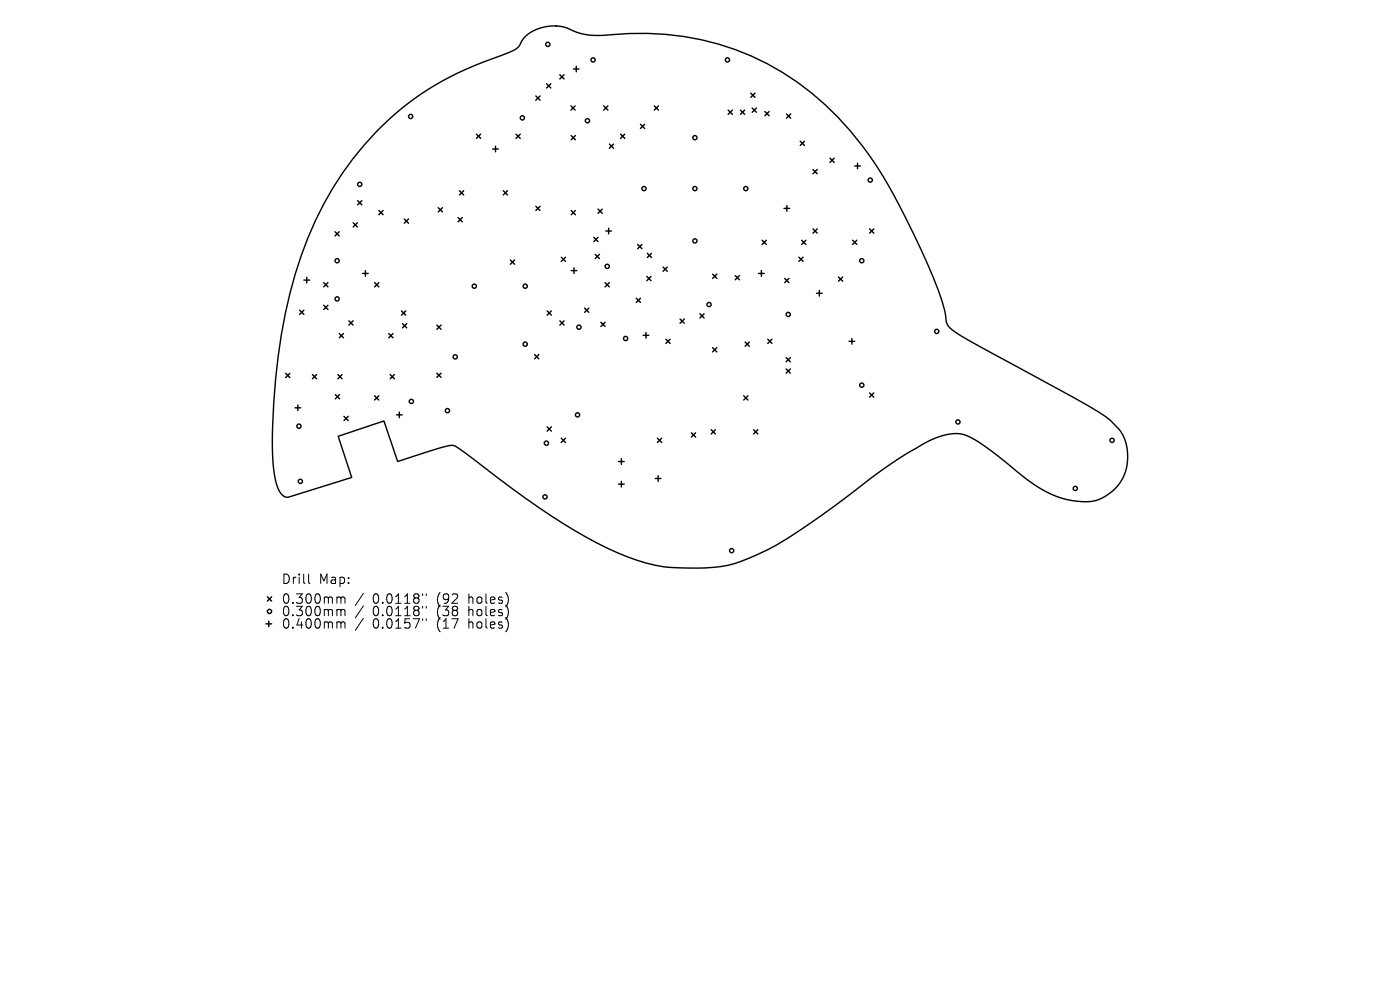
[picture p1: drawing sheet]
<svg xmlns="http://www.w3.org/2000/svg" width="297mm" height="210mm" viewBox="0 0 297 210" stroke-linecap="round" stroke-linejoin="round" font-family="sans-serif">
<defs><g id="words">
<g font-size="2.8">
<text x="59.6" y="124.2">Drill</text>
<text x="67.6" y="124.2">Map:</text>
<text x="59.6" y="128.4">0.300mm</text>
<text x="59.6" y="131">0.300mm</text>
<text x="79.1" y="128.4">0.0118&quot;</text>
<text x="79.1" y="131">0.0118&quot;</text>
<text x="92.8" y="128.4">(92</text>
<text x="92.8" y="131">(38</text>
<text x="99.7" y="128.4">holes)</text>
<text x="99.7" y="131">holes)</text>
<text x="59.6" y="133.6">0.400mm</text>
<text x="79.1" y="133.6">0.0157&quot;</text>
<text x="92.8" y="133.6">(17</text>
<text x="99.7" y="133.6">holes)</text>
</g>
</g></defs>
<g fill="none" stroke="#000" stroke-width=".3">
<path d="M116 17.8l.9 .9M116.9 17.8l-.9 .9M118.8 15.9l.9 .9M119.7 15.9l-.9 .9M121.7 14.6h1.2M122.3 14v1.2M159.3 19.8l.9 .9M160.2 19.8l-.9 .9M81.1 26.7a62.6 62.6 0 0 1 24.8-14.8l1.4-.5a4.7 4.7 0 0 0 3.1-2 7.5 7.5 0 0 1 6.8-3.9h1.2a10.2 10.2 0 0 1 3.9 1.3 15.5 15.5 0 0 0 7.1 .6 57.7 57.7 0 0 1 53.6 23.6 97.9 97.9 0 0 1 10.7 18.4 87.7 87.7 0 0 1 6.8 17.2l.4 2 .4 .8 .7 .6 3 1.9 5.9 3.2a344.7 344.7 0 0 1 23.7 13.3l2.5 2.4a9.6 9.6 0 0 1-6.4 15.6 19 19 0 0 1-12.4-4.4 129.1 129.1 0 0 0-10.9-8.4 8.4 8.4 0 0 0-8.9-.7 81.1 81.1 0 0 0-14.9 9.5 160.6 160.6 0 0 1-20.2 13.9l-1.1 .6a27.5 27.5 0 0 1-12.3 3.5l-.8 .1a37.9 37.9 0 0 1-16.1-2.4 110.6 110.6 0 0 1-24.7-14.6l-9.7-7.4a6.4 6.4 0 0 0-2.5-1.6 12.1 12.1 0 0 0-4.7 1.1l-7.1 2.3-3-8.6-9.7 3.2 2.9 8.8-13.5 4.2a2.77 2.77 0 0 1-2.3-2.4l-.7-3.6a58.5 58.5 0 0 1-.3-8.9 122.3 122.3 0 0 1 6.1-36.4 70.2 70.2 0 0 1 17.2-27.5zM101.1 28.5l.9 .9M102 28.5l-.9 .9M104.5 31.6h1.2"/>
<path d="M105.1 31v1.2M109.5 28.5l.9 .9M110.4 28.5l-.9 .9M113.7 20.4l.9 .9M114.6 20.4l-.9 .9M121.1 22.5l.9 .9M121.2 28.8l.9 .9M122 22.5l-.9 .9M122.1 28.8l-.9 .9M128.1 22.5l.9 .9M129 22.5l-.9 .9M129.3 30.6l.9 .9"/>
<path d="M130.2 30.6l-.9 .9M131.6 28.5l.9 .9M132.5 28.5l-.9 .9M135.9 26.4l.9 .9M136.8 26.4l-.9 .9M138.8 22.5l.9 .9M139.7 22.5l-.9 .9M154.5 23.4l.9 .9M155.4 23.4l-.9 .9M157.1 23.4l.9 .9M158 23.4l-.9 .9M159.6 22.9l.9 .9"/>
<path d="M160.5 22.9l-.9 .9M162.3 23.7l.9 .9M163.2 23.7l-.9 .9M166.9 24.2l.9 .9M167.8 24.2l-.9 .9M169.8 30l.9 .9M170.7 30l-.9 .9M172.5 36l.9 .9M173.4 36l-.9 .9M176.1 33.6l.9 .9M177 33.6l-.9 .9M181.3 35.2h1.2"/>
<path d="M181.9 34.6v1.2M64.5 59.4h1.2M65.1 58.8v1.2M68.7 60l.9 .9M69.6 60l-.9 .9M71.1 49.2l.9 .9M72 49.2l-.9 .9M74.9 47.3l.9 .9M75.8 47.3l-.9 .9M75.9 42.6l.9 .9M76.8 42.6l-.9 .9M76.9 58h1.2"/>
<path d="M77.5 57.4v1.2M79.5 60l.9 .9M80.4 60l-.9 .9M80.4 44.7l.9 .9M81.3 44.7l-.9 .9M85.8 46.5l.9 .9M86.7 46.5l-.9 .9M93 44.1l.9 .9M93.9 44.1l-.9 .9M97.2 46.2l.9 .9M97.5 40.5l.9 .9M98.1 46.2l-.9 .9"/>
<path d="M98.4 40.5l-.9 .9M106.8 40.5l.9 .9M107.7 40.5l-.9 .9M108.3 55.2l.9 .9M109.2 55.2l-.9 .9M113.7 43.8l.9 .9M114.6 43.8l-.9 .9M119.1 54.6l.9 .9M120 54.6l-.9 .9M121.2 44.7l.9 .9M121.2 57.4h1.2M121.8 56.8v1.2"/>
<path d="M122.1 44.7l-.9 .9M126 50.4l.9 .9M126.3 54l.9 .9M126.9 50.4l-.9 .9M126.9 44.4l.9 .9M127.2 54l-.9 .9M127.8 44.4l-.9 .9M128.4 60l.9 .9M128.5 49h1.2M129.1 48.4v1.2M129.3 60l-.9 .9M135.3 51.9l.9 .9"/>
<path d="M136.2 51.9l-.9 .9M137.2 58.6l.9 .9M137.3 53.7l.9 .9M138.1 58.6l-.9 .9M138.2 53.7l-.9 .9M140.7 56.7l.9 .9M141.6 56.7l-.9 .9M151.2 58.2l.9 .9M152.1 58.2l-.9 .9M156 58.5l.9 .9M156.9 58.5l-.9 .9M160.9 58h1.2"/>
<path d="M161.5 57.4v1.2M161.7 51l.9 .9M162.6 51l-.9 .9M166.3 44.2h1.2M166.5 59.1l.9 .9M166.9 43.6v1.2M167.4 59.1l-.9 .9M169.5 54.6l.9 .9M170.1 51l.9 .9M170.4 54.6l-.9 .9M171 51l-.9 .9M172.5 48.6l.9 .9"/>
<path d="M173.4 48.6l-.9 .9M177.9 58.8l.9 .9M178.8 58.8l-.9 .9M180.9 51l.9 .9M181.8 51l-.9 .9M184.5 48.6l.9 .9M185.4 48.6l-.9 .9M60.6 79.2l.9 .9M61.5 79.2l-.9 .9M63.6 65.8l.9 .9M64.5 65.8l-.9 .9M66.3 79.5l.9 .9"/>
<path d="M67.2 79.5l-.9 .9M68.7 64.8l.9 .9M69.6 64.8l-.9 .9M71.7 79.5l.9 .9M72 70.8l.9 .9M72.6 79.5l-.9 .9M72.9 70.8l-.9 .9M74 68.1l.9 .9M74.9 68.1l-.9 .9M82.5 70.8l.9 .9M82.8 79.5l.9 .9M83.4 70.8l-.9 .9"/>
<path d="M83.7 79.5l-.9 .9M85.2 66l.9 .9M85.4 68.7l.9 .9M86.1 66l-.9 .9M86.3 68.7l-.9 .9M92.7 69l.9 .9M92.7 79.2l.9 .9M93.6 69l-.9 .9M93.6 79.2l-.9 .9M113.4 75.2l.9 .9M114.3 75.2l-.9 .9M116.1 66l.9 .9"/>
<path d="M117 66l-.9 .9M118.8 68.1l.9 .9M119.7 68.1l-.9 .9M124 65.4l.9 .9M124.9 65.4l-.9 .9M127.5 68.4l.9 .9M128.4 68.4l-.9 .9M135 63.3l.9 .9M135.9 63.3l-.9 .9M136.4 71.1h1.2M137 70.5v1.2M141.3 72l.9 .9"/>
<path d="M142.2 72l-.9 .9M144.3 67.7l.9 .9M145.2 67.7l-.9 .9M148.5 66.6l.9 .9M149.4 66.6l-.9 .9M151.2 73.8l.9 .9M152.1 73.8l-.9 .9M158.1 72.6l.9 .9M159 72.6l-.9 .9M162.9 72l.9 .9M163.8 72l-.9 .9M166.8 75.9l.9 .9"/>
<path d="M166.8 78.3l.9 .9M167.7 75.9l-.9 .9M167.7 78.3l-.9 .9M173.2 62.2h1.2M173.8 61.6v1.2M180.1 72.4h1.2M180.7 71.8v1.2M62.6 86.5h1.2M63.2 85.9v1.2M71.1 83.7l.9 .9M72 83.7l-.9 .9M73 88.3l.9 .9"/>
<path d="M73.9 88.3l-.9 .9M79.5 84l.9 .9M80.4 84l-.9 .9M84.1 88h1.2M84.7 87.4v1.2M116.1 90.6l.9 .9M117 90.6l-.9 .9M119.1 93l.9 .9M120 93l-.9 .9M131.2 97.9h1.2M131.8 97.3v1.2M139.5 93l.9 .9"/>
<path d="M140.4 93l-.9 .9M146.7 91.8l.9 .9M147.6 91.8l-.9 .9M150.9 91.2l.9 .9M151.8 91.2l-.9 .9M157.8 84l.9 .9M158.7 84l-.9 .9M159.9 91.2l.9 .9M160.8 91.2l-.9 .9M184.5 83.4l.9 .9M185.4 83.4l-.9 .9M131.2 102.7h1.2"/>
<path d="M131.8 102.1v1.2M139 101.5h1.2M139.6 100.9v1.2M56.4 132.3h1.2M56.7 126.6l.9 .9M57 131.7v1.2M57.6 126.6l-.9 .9"/>
<circle cx="116.2" cy="9.4" r=".45"/>
<circle cx="125.8" cy="12.7" r=".45"/>
<circle cx="154.3" cy="12.7" r=".45"/>
<circle cx="76.3" cy="39.1" r=".45"/>
<circle cx="87.1" cy="24.7" r=".45"/>
<circle cx="110.8" cy="25" r=".45"/>
<circle cx="124.6" cy="25.6" r=".45"/>
<circle cx="147.4" cy="29.2" r=".45"/>
<circle cx="184.6" cy="38.2" r=".45"/>
<circle cx="71.5" cy="55.3" r=".45"/>
<circle cx="128.8" cy="56.5" r=".45"/>
<circle cx="136.6" cy="40" r=".45"/>
<circle cx="147.4" cy="51.1" r=".45"/>
<circle cx="147.4" cy="40" r=".45"/>
<circle cx="158.2" cy="40" r=".45"/>
<circle cx="182.8" cy="55.3" r=".45"/>
<circle cx="71.5" cy="63.4" r=".45"/>
<circle cx="96.6" cy="75.7" r=".45"/>
<circle cx="100.6" cy="60.7" r=".45"/>
<circle cx="111.4" cy="73" r=".45"/>
<circle cx="111.4" cy="60.7" r=".45"/>
<circle cx="122.8" cy="69.4" r=".45"/>
<circle cx="132.7" cy="71.8" r=".45"/>
<circle cx="150.4" cy="64.6" r=".45"/>
<circle cx="167.2" cy="66.7" r=".45"/>
<circle cx="198.7" cy="70.3" r=".45"/>
<circle cx="63.4" cy="90.4" r=".45"/>
<circle cx="87.3" cy="85.2" r=".45"/>
<circle cx="94.9" cy="87.1" r=".45"/>
<circle cx="115.9" cy="94" r=".45"/>
<circle cx="122.5" cy="88" r=".45"/>
<circle cx="182.8" cy="81.7" r=".45"/>
<circle cx="203.2" cy="89.5" r=".45"/>
<circle cx="235.9" cy="93.4" r=".45"/>
<circle cx="63.7" cy="102.1" r=".45"/>
<circle cx="115.6" cy="105.4" r=".45"/>
<circle cx="155.2" cy="116.8" r=".45"/>
<circle cx="228.1" cy="103.6" r=".45"/>
<circle cx="57.2" cy="129.7" r=".45"/>
</g>
<g fill="none" stroke="#000" stroke-width=".21">
<path d="M65.5 121.8v1.7l.3 .3M71.8 126.6h.2l.3 .3M71.8 129.3l.4 .1 .1 .2M71.8 131.9l.4 .1 .1 .2M72.3 126.9l.3-.3 .5 .1 .1 1.3M72.3 126.9v1.1M72.3 129.6v1M72.3 132.2v1.1M72.3 129.6l.3-.3 .5 .1 .1 1.2M72.3 132.2l.3-.3 .5 .1 .1 1.3M77.1 125.9l-1.7 2.5M77.1 128.5l-1.7 2.6"/>
<path d="M77.1 131.2l-1.7 2.5M89.7 126v.4M89.7 128.6v.4M89.7 131.3v.3M90.4 126v.4M90.4 128.6v.4M90.4 131.3v.3"/>
</g>
<use href="#words"/>
</svg>
